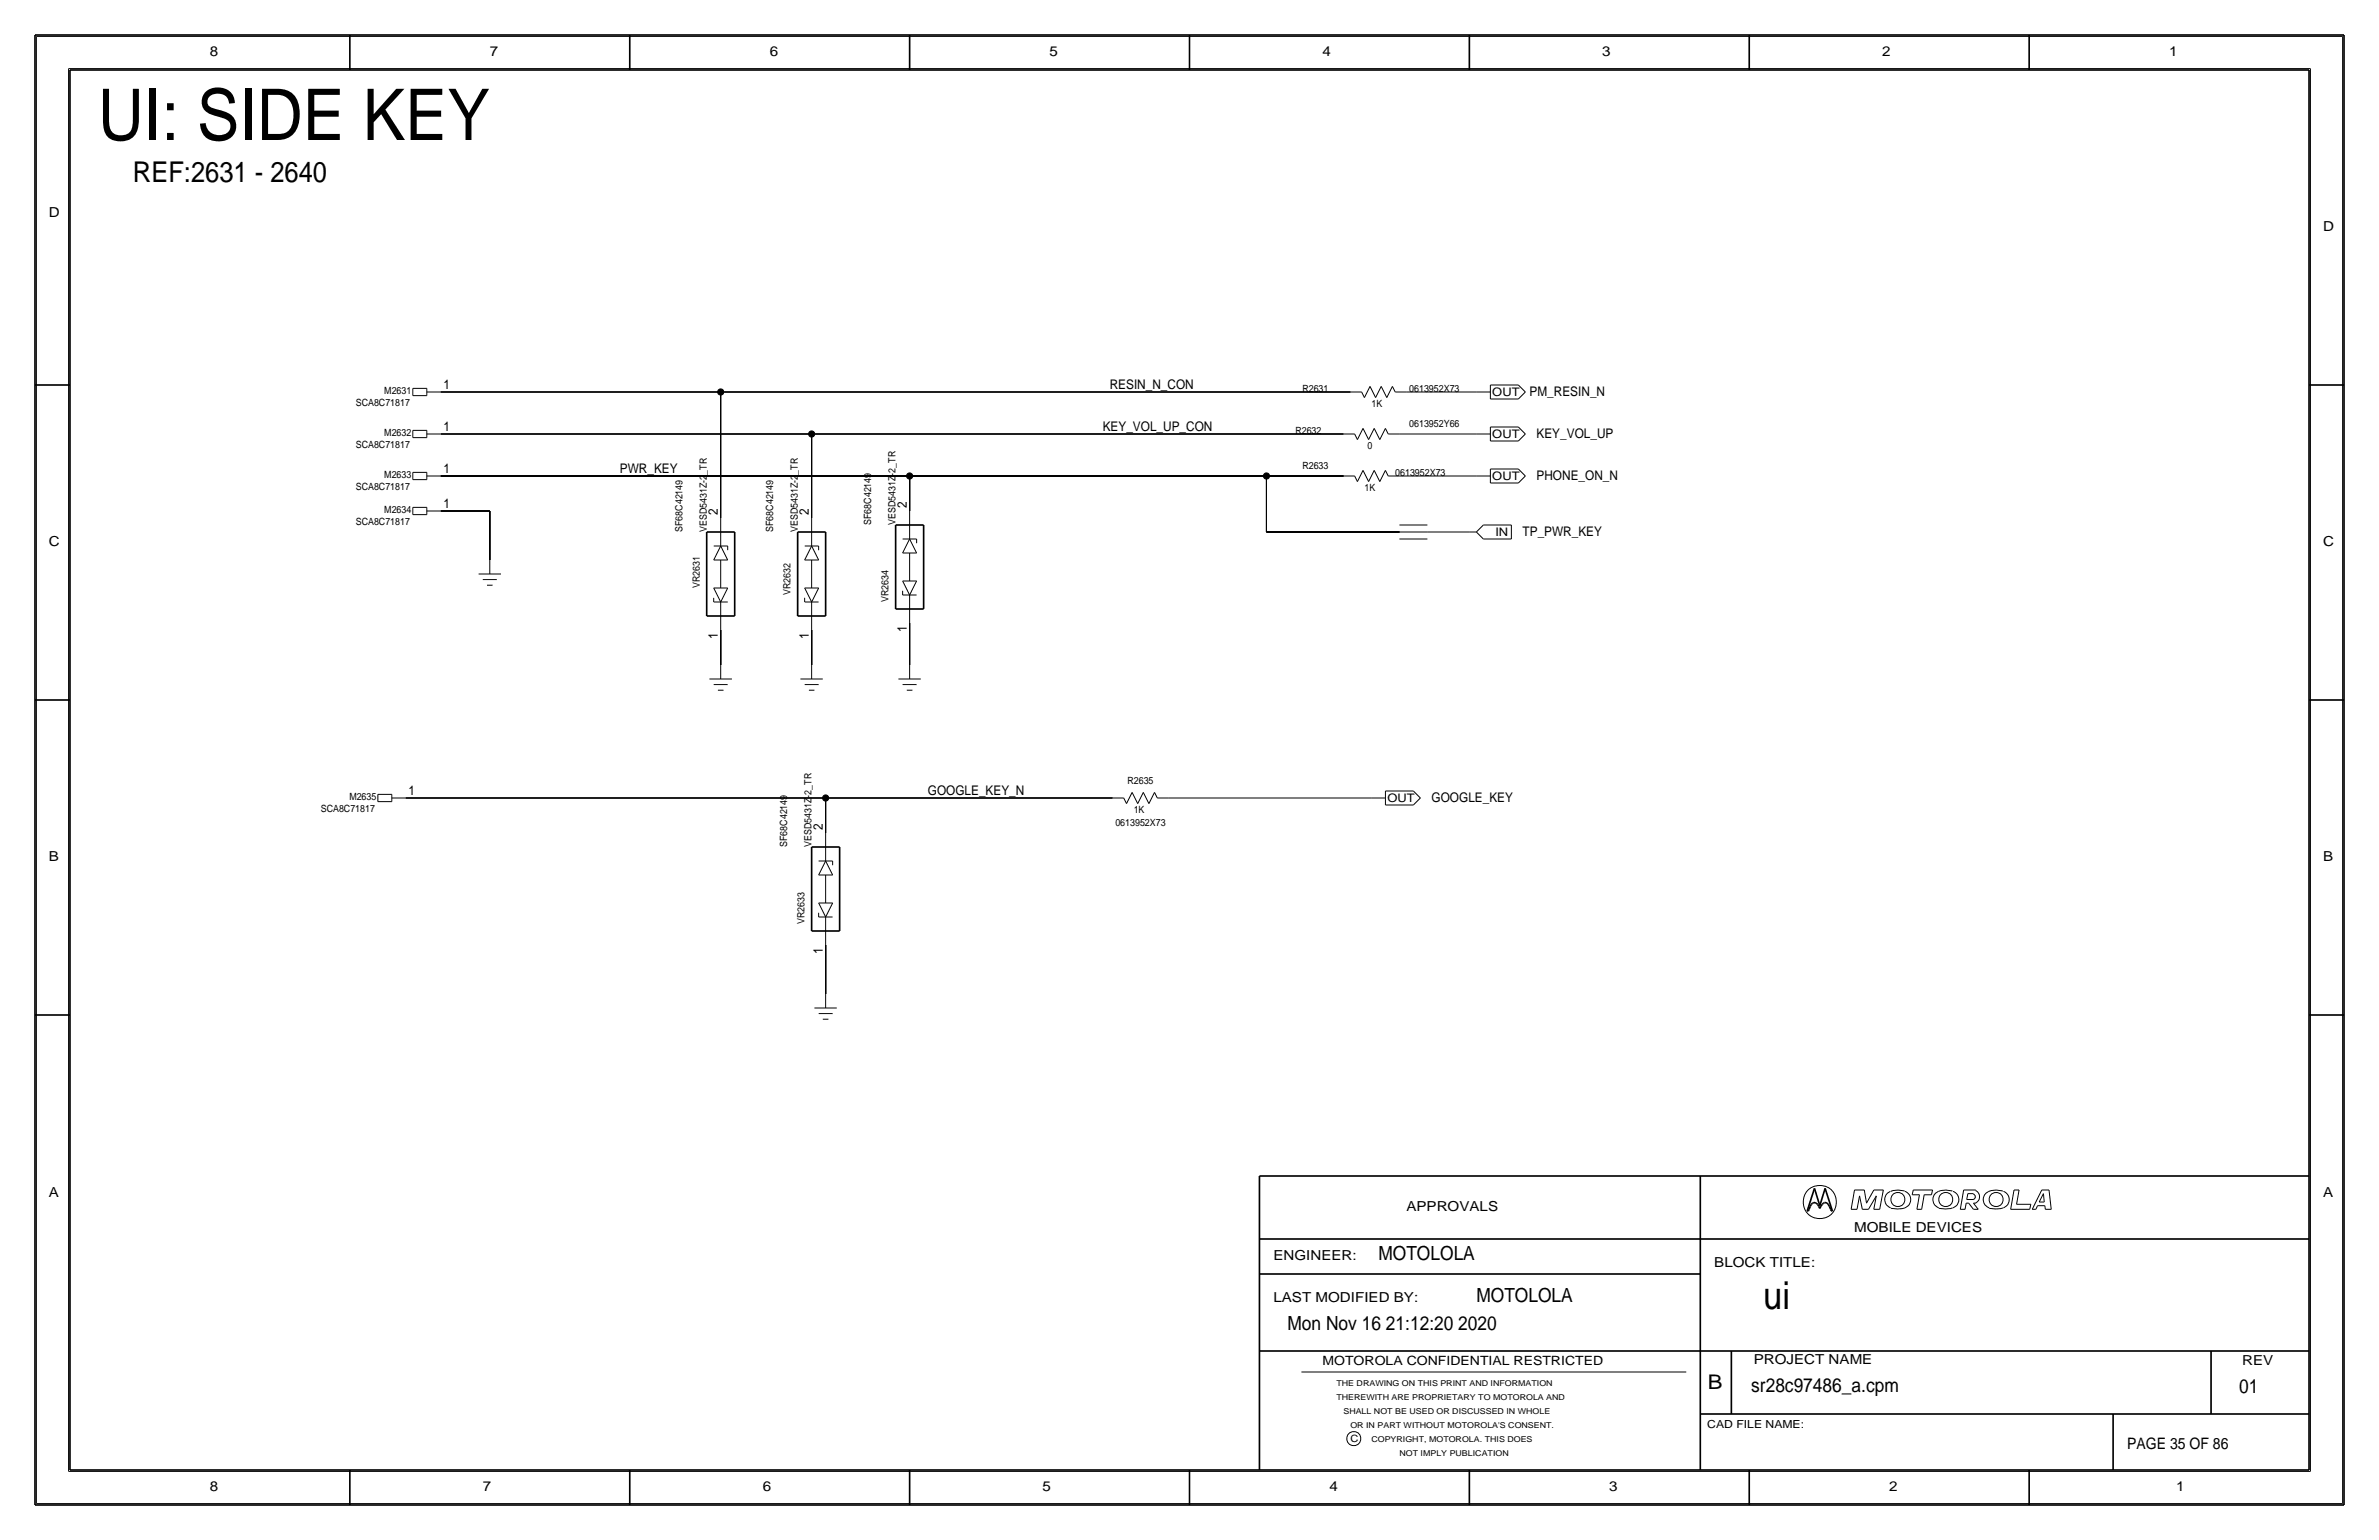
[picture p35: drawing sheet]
<svg xmlns="http://www.w3.org/2000/svg" width="432mm" height="279mm" viewBox="0 0 432 279" stroke-linecap="round" stroke-linejoin="round" font-family="sans-serif">
<defs><g id="words">
<text font-size="12.9" x="17.8" y="25.4">UI: SIDE KEY</text>
<text font-size="7" x="320" y="237.5">ui</text>
<text font-size="5.2" x="24.1" y="33">REF:2631 - 2640</text>
<text font-size="3.7" x="310" y="252.1">B</text>
<g font-size="3.5">
<text x="250.2" y="228.6">MOTOLOLA</text>
<text x="268" y="236.2">MOTOLOLA</text>
<text x="233.7" y="241.3">Mon Nov 16 21:12:20 2020</text>
<text x="317.9" y="252.6">sr28c97486_a.cpm</text>
<text x="406.4" y="252.7">01</text>
</g>
<text font-size="2.9" x="386.1" y="262.9">PAGE 35 OF 86</text>
<g font-size="2.5">
<text x="38.1" y="10.2">8</text>
<text x="88.9" y="10.2">7</text>
<text x="139.7" y="10.2">6</text>
<text x="190.5" y="10.2">5</text>
<text x="240" y="10.2">4</text>
<text x="290.8" y="10.2">3</text>
<text x="341.6" y="10.2">2</text>
<text x="393.7" y="10.2">1</text>
<text x="8.9" y="39.4">D</text>
<text x="421.6" y="41.9">D</text>
<text x="8.9" y="99.1">C</text>
<text x="421.6" y="99.1">C</text>
<text x="8.9" y="156.2">B</text>
<text x="421.6" y="156.2">B</text>
<text x="8.9" y="217.2">A</text>
<text x="255.3" y="219.7">APPROVALS</text>
<text x="421.6" y="217.2">A</text>
<text x="336.5" y="223.5">MOBILE DEVICES</text>
<text x="231.1" y="228.6">ENGINEER:</text>
<text x="311.1" y="229.9">BLOCK TITLE:</text>
<text x="231.1" y="236.2">LAST MODIFIED BY:</text>
<text x="318.3" y="247.5">PROJECT NAME</text>
<text x="407" y="247.6">REV</text>
<text x="38.1" y="270.5">8</text>
<text x="87.6" y="270.5">7</text>
<text x="138.4" y="270.5">6</text>
<text x="189.2" y="270.5">5</text>
<text x="241.3" y="270.5">4</text>
<text x="292.1" y="270.5">3</text>
<text x="342.9" y="270.5">2</text>
<text x="395" y="270.5">1</text>
</g>
<g font-size="2.4">
<text x="80.5" y="70.6">1</text>
<text x="201.4" y="70.6">RESIN_N_CON</text>
<text x="277.6" y="71.9">PM_RESIN_N</text>
<text x="80.5" y="78.2">1</text>
<text x="200.2" y="78.2">KEY_VOL_UP_CON</text>
<text x="278.9" y="79.5">KEY_VOL_UP</text>
<text x="80.5" y="85.9">1</text>
<text x="112.5" y="85.9">PWR_KEY</text>
<text x="278.9" y="87.1">PHONE_ON_N</text>
<text x="80.5" y="92.2">1</text>
<text x="130.3" y="93.5" transform="rotate(-90 130.3 93.5)">2</text>
<text x="146.8" y="93.5" transform="rotate(-90 146.8 93.5)">2</text>
<text x="164.6" y="92.2" transform="rotate(-90 164.6 92.2)">2</text>
<text x="276.4" y="97.3">TP_PWR_KEY</text>
<text x="130.3" y="116" transform="rotate(-90 130.3 116)">1</text>
<text x="146.8" y="116" transform="rotate(-90 146.8 116)">1</text>
<text x="164.6" y="114.7" transform="rotate(-90 164.6 114.7)">1</text>
<text x="74.2" y="144.3">1</text>
<text x="168.4" y="144.3">GOOGLE_KEY_N</text>
<text x="259.8" y="145.5">GOOGLE_KEY</text>
<text x="149.4" y="150.6" transform="rotate(-90 149.4 150.6)">2</text>
<text x="149.4" y="173.2" transform="rotate(-90 149.4 173.2)">1</text>
</g>
<text font-size="2.3" x="240" y="247.6">MOTOROLA CONFIDENTIAL RESTRICTED</text>
<g font-size="2.1">
<text x="270.9" y="71.9">OUT</text>
<text x="270.9" y="79.6">OUT</text>
<text x="270.9" y="87.2">OUT</text>
<text x="271.4" y="97.2">IN</text>
<text x="251.8" y="145.6">OUT</text>
</g>
<text font-size="2" x="309.9" y="259.1">CAD FILE NAME:</text>
<g font-size="1.8">
<text x="69.8" y="71.5">M2631</text>
<text x="236.4" y="71.1">R2631</text>
<text x="255.8" y="71.1">0613952X73</text>
<text x="64.6" y="73.7">SCA8C71817</text>
<text x="249" y="73.8">1K</text>
<text x="255.8" y="77.5">0613952Y66</text>
<text x="64.6" y="81.3">SCA8C71817</text>
<text x="69.8" y="79.1">M2632</text>
<text x="235.1" y="78.7">R2632</text>
<text x="248.2" y="81.4">0</text>
<text x="64.6" y="88.9">SCA8C71817</text>
<text x="69.8" y="86.8">M2633</text>
<text x="236.4" y="85.1">R2633</text>
<text x="247.7" y="89">1K</text>
<text x="253.2" y="86.4">0613952X73</text>
<text x="64.6" y="95.2">SCA8C71817</text>
<text x="69.8" y="93.1">M2634</text>
<text x="158.1" y="95.3" transform="rotate(-90 158.1 95.3)">SF68C42149</text>
<text x="162.6" y="95.3" transform="rotate(-90 162.6 95.3)">VESD5431Z-2_TR</text>
<text x="123.9" y="96.5" transform="rotate(-90 123.9 96.5)">SF68C42149</text>
<text x="128.3" y="96.5" transform="rotate(-90 128.3 96.5)">VESD5431Z-2_TR</text>
<text x="140.4" y="96.5" transform="rotate(-90 140.4 96.5)">SF68C42149</text>
<text x="144.8" y="96.5" transform="rotate(-90 144.8 96.5)">VESD5431Z-2_TR</text>
<text x="127" y="106.7" transform="rotate(-90 127 106.7)">VR2631</text>
<text x="143.5" y="108" transform="rotate(-90 143.5 108)">VR2632</text>
<text x="161.3" y="109.2" transform="rotate(-90 161.3 109.2)">VR2634</text>
<text x="204.6" y="142.2">R2635</text>
<text x="58.2" y="147.3">SCA8C71817</text>
<text x="63.4" y="145.2">M2635</text>
<text x="202.4" y="149.9">0613952X73</text>
<text x="205.8" y="147.4">1K</text>
<text x="142.9" y="153.7" transform="rotate(-90 142.9 153.7)">SF68C42149</text>
<text x="147.3" y="153.7" transform="rotate(-90 147.3 153.7)">VESD5431Z-2_TR</text>
<text x="146" y="167.6" transform="rotate(-90 146 167.6)">VR2633</text>
<text x="245.1" y="261.6">C</text>
</g>
<g font-size="1.5">
<text x="242.6" y="251.5">THE DRAWING ON THIS PRINT AND INFORMATION</text>
<text x="242.6" y="254">THEREWITH ARE PROPRIETARY TO MOTOROLA AND</text>
<text x="243.8" y="256.5">SHALL NOT BE USED OR DISCUSSED IN WHOLE</text>
<text x="245.1" y="259.1">OR IN PART WITHOUT MOTOROLA'S CONSENT.</text>
<text x="248.9" y="261.6">COPYRIGHT, MOTOROLA. THIS DOES</text>
<text x="254" y="264.2">NOT IMPLY PUBLICATION</text>
</g>
</g></defs>
<!-- layer: Nets -->
<g fill="none" stroke="#000" stroke-width=".18">
<path d="M80 71.1h50.8zM80 78.7h67.3zM130.8 71.1v22.9zM130.8 71.1h114.3zM147.3 78.7v15.3zM147.3 78.7h96.5zM254 78.7h14zM255.3 71.1h12.7zM80 86.4h85.1zM80 92.7h8.9zM88.9 92.7v8.9zM165.1 86.4v6.3z"/>
<path d="M165.1 86.4h64.8zM229.9 86.4h13.9zM229.9 86.4v10.1zM229.9 96.5h24.1zM254 86.4h14zM259.1 96.5h7.6zM130.8 114.3v6.3zM147.3 114.3v6.3zM165.1 113v7.6zM73.7 144.8h76.2zM149.9 144.8v6.3zM149.9 144.8h52z"/>
<path d="M212.1 144.8h36.8zM149.9 171.4v8.9z"/>
</g>
<g fill="#000" stroke="#000" stroke-width=".18">
<circle cx="130.8" cy="71.1" r=".56"/>
<circle cx="147.3" cy="78.7" r=".56"/>
<circle cx="165.1" cy="86.4" r=".56"/>
<circle cx="229.9" cy="86.4" r=".56"/>
<circle cx="149.9" cy="144.8" r=".56"/>
</g>
<!-- layer: Components -->
<g fill="none" stroke="#000" stroke-width=".18">
<path d="M74.9 79.4h2.6zM74.9 78.1v1.3zM74.9 71.8h2.6zM74.9 70.5v1.3zM74.9 78.1h2.6zM74.9 70.5h2.6zM77.5 78.1v1.3zM77.5 70.5v1.3zM77.5 78.7h2.5zM77.5 71.1h2.5zM243.8 78.7h2.1zM245.1 71.1h2z"/>
<path d="M245.9 78.7l.5 1.1zM247.1 71.1l.5 1zM247.4 77.7l1 2.1zM247.4 77.7l-1 2.1zM248.7 70.1l-1 2zM248.7 70.1l1 2zM249.4 77.7l1 2.1zM249.4 77.7l-1 2.1zM250.7 70.1l1 2zM250.7 70.1l-1 2zM251.5 77.7l-1.1 2.1zM251.5 77.7l.5 1z"/>
<path d="M252 78.7h2zM252.7 70.1l-1 2zM252.7 70.1l.5 1zM253.2 71.1h2.1zM268 78.7h2.5zM268 71.1h2.5zM270.5 77.5h5.1zM270.5 77.5v2.5zM270.5 69.8h5.1zM270.5 72.4h5.1zM270.5 69.9v2.5zM275.6 77.5l1.3 1.2z"/>
<path d="M275.6 69.8l1.3 1.3zM276.9 78.7l-1.3 1.3zM276.9 71.1l-1.3 1.3zM74.9 93.4h2.6zM74.9 92v1.4zM74.9 87h2.6zM74.9 85.7v1.3zM74.9 92h2.6zM74.9 85.7h2.6zM77.5 92.1v1.3zM77.5 85.7v1.3zM77.5 92.7h2.5z"/>
<path d="M77.5 86.4h2.5zM129.5 99.1h2.6zM130.8 99.1l-1.3 2.5zM130.8 94v5.1zM130.8 99.1l1.3 2.5zM132.1 99.1v.7zM146.1 99.1h2.5zM147.3 99.1l-1.3 2.5zM147.3 94v5.1zM147.3 99.1l1.3 2.5zM148.6 99.1v.7zM163.8 97.8h2.6z"/>
<path d="M165.1 97.8l-1.3 2.5zM165.1 92.7v5.1zM165.1 97.8l1.3 2.5zM166.4 97.8v.8zM243.8 86.4h2.1zM245.9 86.4l.5 1zM247.4 85.3l1 2.1zM247.4 85.3l-1 2.1zM249.4 85.3l1 2.1zM249.4 85.3l-1 2.1zM251.5 85.3l-1.1 2.1zM251.5 85.3l.5 1.1z"/>
<path d="M252 86.4h2zM254 96.5h5.1zM254 95.2h5.1zM254 97.8h5.1zM266.7 96.5h1.3zM268 96.5l1.2 1.3zM268 86.4h2.5zM269.2 95.2l-1.2 1.3zM269.2 95.2h5.1zM269.2 97.8h5.1zM270.5 80h5.1zM270.5 85.1h5.1z"/>
<path d="M270.5 87.6h5.1zM270.5 85.1v2.5zM274.3 95.3v2.5zM275.6 85.1l1.3 1.3zM276.9 86.4l-1.3 1.2zM86.9 104.1h4zM87.6 105.2h2.6zM88.4 106.2h1zM88.9 101.6v2.5zM129.5 106.7h2.6zM129.5 108.5v.7zM129.5 106.7l1.3 2.5z"/>
<path d="M129.5 109.2h2.6zM129.5 101.6h2.6zM130.8 109.2v5.1zM130.8 101.6v5.1zM132.1 106.7l-1.3 2.5zM146 106.7h2.6zM146 108.5v.7zM146.1 106.7l1.2 2.5zM146.1 109.2h2.5zM146.1 101.6h2.5zM147.3 109.2v5.1zM147.3 101.6v5.1z"/>
<path d="M148.6 106.7l-1.3 2.5zM163.8 105.4h2.6zM163.8 107.2v.7zM163.8 105.4l1.3 2.5zM163.8 107.9h2.6zM163.8 100.3h2.6zM165.1 107.9v5.1zM165.1 100.3v5.1zM166.4 105.4l-1.3 2.5zM128.8 123.2h4zM129.5 124.2h2.6zM130.3 125.2h1z"/>
<path d="M130.8 120.7v2.5zM145.3 123.2h4.1zM146 124.2h2.6zM146.8 125.2h1zM147.3 120.7v2.5zM163.1 123.2h4zM163.8 124.2h2.6zM164.6 125.2h1zM165.1 120.7v2.5zM68.6 145.4h2.5zM68.6 144.1v1.3zM68.6 144.1h2.5z"/>
<path d="M71.1 144.1v1.3zM71.1 144.8h2.6zM148.6 158.8h2.5zM148.6 156.2h2.5zM149.9 156.2l-1.3 2.6zM149.9 151.1v5.1zM149.9 158.8v5zM149.9 156.2l1.2 2.5zM151.1 156.2v.8zM201.9 144.8h2.1zM204 144.8l.5 1zM205.5 143.8l-1 2z"/>
<path d="M205.5 143.8l1 2zM207.5 143.8l1 2zM207.5 143.8l-1 2zM209.5 143.8l-1 2zM209.5 143.8l.6 1zM210.1 144.8h2zM248.9 144.8h2.6zM251.5 143.5h5zM251.5 146h5zM251.5 143.5v2.5zM256.5 143.5l1.3 1.3zM256.5 146l1.3-1.2z"/>
<path d="M148.6 163.8h2.5zM148.6 165.6v.8zM148.6 163.8l1.3 2.6zM148.6 166.4h2.5zM149.9 166.4v5zM151.1 163.8l-1.2 2.6zM147.8 182.9h4.1zM148.6 183.9h2.5zM149.4 184.9h1zM149.9 180.3v2.6z"/>
</g>
<g fill="none" stroke="#000" stroke-width=".3">
<path d="M128.3 96.5v15.3zM128.3 96.5h5zM133.3 96.5v15.3zM144.8 96.5v15.3zM144.8 96.5h5.1zM149.9 96.5v15.3zM162.6 95.3v15.2zM162.6 95.2h5zM167.6 95.2v15.3zM128.3 111.8h5zM144.8 111.8h5.1zM162.6 110.5h5z"/>
<path d="M147.3 153.7v15.2zM147.3 153.7h5.1zM152.4 153.7v15.2zM147.3 168.9h5.1z"/>
</g>
<!-- layer: Page Border and Title Block -->
<g fill="none" stroke="#000" stroke-width=".3">
<path d="M6.3 6.4v266.7zM6.4 6.4h419zM12.7 12.7h406.4zM12.7 12.7v254zM63.5 6.4v6.3zM114.3 6.4v6.3zM165.1 6.4v6.3zM215.9 6.3v6.4zM266.7 6.4v6.3zM317.5 6.4v6.3zM368.3 6.4v6.3zM419.1 12.7v254z"/>
<path d="M425.4 6.4v266.7zM6.3 69.8h6.4zM419.1 69.8h6.3zM6.3 127h6.4zM419.1 127h6.3zM6.3 184.1h6.4zM419.1 184.1h6.3zM228.6 213.4v53.3zM228.6 213.4h190.5zM308.6 213.4v53.3zM328 219.7h.2zM328.4 219.4l-.2 .3z"/>
<path d="M328.6 218.8l-.2 .6zM328.8 218.5l-.2 .3zM329 218.3l.2-.1zM329 218.3l-.2 .2zM329.2 218.2h.2zM329.3 215.6l-1.3 4.1zM329.3 215.6l1 3.1zM329.4 218.2l.2 .1zM329.6 218.3l.3 .2zM329.9 218.5l.2 .3zM330.1 218.8l.2 .5zM330.5 218.8l-.2 .5z"/>
<path d="M330.8 218.5l-.3 .3zM331 218.3l.2-.1zM331 218.3l-.2 .2zM331.2 218.2h.2zM331.3 215.6l1.3 4.1zM331.3 215.6l-1 3.1zM331.4 218.2l.2 .1zM331.6 218.3l.2 .2zM331.8 218.5l.2 .3zM332 218.8l.3 .6zM332.3 219.4l.1 .3zM332.4 219.7h.2z"/>
<path d="M228.6 231.1h80zM228.6 224.8h190.5zM228.6 245.1h190.5zM308.6 256.5h110.5zM314.2 245.1v11.4zM383.5 256.5v10.2zM401.3 245.1v11.4zM6.4 273h419zM12.7 266.7h406.4zM63.5 266.7v6.4zM114.3 266.7v6.4zM165.1 266.7v6.4z"/>
<path d="M215.9 266.7v6.3zM266.7 266.7v6.4zM317.5 266.7v6.4zM368.3 266.7v6.4z"/>
</g>
<g fill="none" stroke="#000" stroke-width=".18">
<path d="M6.6 6.6h418.6zM6.6 6.6v266.2zM12.4 12.4v254.6zM12.4 12.4h407zM419.4 12.4v254.6zM425.2 6.6v266.2zM336 219.4h1.1zM336.6 215.9h1.8zM336.6 215.9l-.6 3.5zM337.5 217l-.4 2.4zM337.5 217l.5 2.4zM338 219.4h1.1z"/>
<path d="M338.4 215.9l.4 2.4zM340.1 215.9l-1.3 2.4zM340.1 219.4h1.1zM340.1 215.9h1.7zM340.6 217l-.5 2.4zM340.6 217l-1.5 2.4zM341.8 215.9l-.6 3.5zM343.1 216.2a1.6 1.6 0 0 0-1 1.5 1.6 1.6 0 0 0 1.1 1.4M345.7 216.1h-.2a4 4 0 0 0-2.3 .1M345.7 219.2a5.1 5.1 0 0 1-2.5 0M345.7 216.2a1.59 1.59 0 0 1 1.1 1.5 1.59 1.59 0 0 1-1.1 1.5M347.1 216.8h1.3z"/>
<path d="M347.3 215.9h3.5zM347.3 215.9l-.2 .9zM347.9 219.4h.9zM348.4 216.8l-.5 2.6zM349.2 216.8l-.4 2.6zM349.2 216.8h1.4zM350.8 215.9l-.2 .9zM354.4 216.1a3.1 3.1 0 0 0-3.3 .7 1.62 1.62 0 0 0 .8 2.3M354.4 219.2a5.1 5.1 0 0 1-2.5 0M354.5 216.2a1.59 1.59 0 0 1 1 1.5 1.59 1.59 0 0 1-1 1.5M355.8 219.4h.9zM356.4 215.9h2.2z"/>
<path d="M356.4 215.9l-.6 3.5zM356.9 218.3l-.2 1.1zM356.9 218.3h.4zM357 217.6h1.2zM357.2 216.6l-.2 1zM357.2 216.6h1zM357.3 218.3l.9 1.1zM358.1 216.7a.5 .5 0 0 1 .4 .4 .5 .5 0 0 1-.4 .5M358.2 219.4h.9zM358.2 218.3l.9 1.1zM358.2 218.3h.4zM358.5 216a1.24 1.24 0 0 1 .8 1.1 1.24 1.24 0 0 1-.8 1.2"/>
<path d="M363.5 216.1a3.1 3.1 0 0 0-3.3 .7 1.62 1.62 0 0 0 .8 2.3M363.6 219.2a5.1 5.1 0 0 1-2.6 0M363.6 216.2a1.59 1.59 0 0 1 1.1 1.5 1.59 1.59 0 0 1-1.1 1.5M364.9 219.4h3.5zM365.6 215.9l-.7 3.5zM365.6 215.9h.9zM366 218.5h2.6zM366.5 215.9l-.5 2.6zM368.6 218.5l-.2 .9zM368.9 219.4h.6zM369.8 218.7l-.3 .7zM369.8 218.7h1.3z"/>
<path d="M370.1 218.1h.9zM370.6 215.9l-1.7 3.5zM370.6 215.9h1.3zM370.9 216.6l-.8 1.5zM370.9 216.6l.1 1.5zM371.1 218.7l.1 .7zM371.2 219.4h1.1zM371.9 215.9l.4 3.5zM236.2 248.9h69.9zM6.6 272.8h418.6zM12.4 267h407z"/>
<circle cx="330.3" cy="218.1" r="3"/>
<circle cx="344.5" cy="217.6" r="1.28"/>
<circle cx="353.2" cy="217.6" r="1.28"/>
<circle cx="362.3" cy="217.6" r="1.28"/>
<circle cx="245.7" cy="261" r="1.28"/>
</g>
<use href="#words"/>
</svg>
